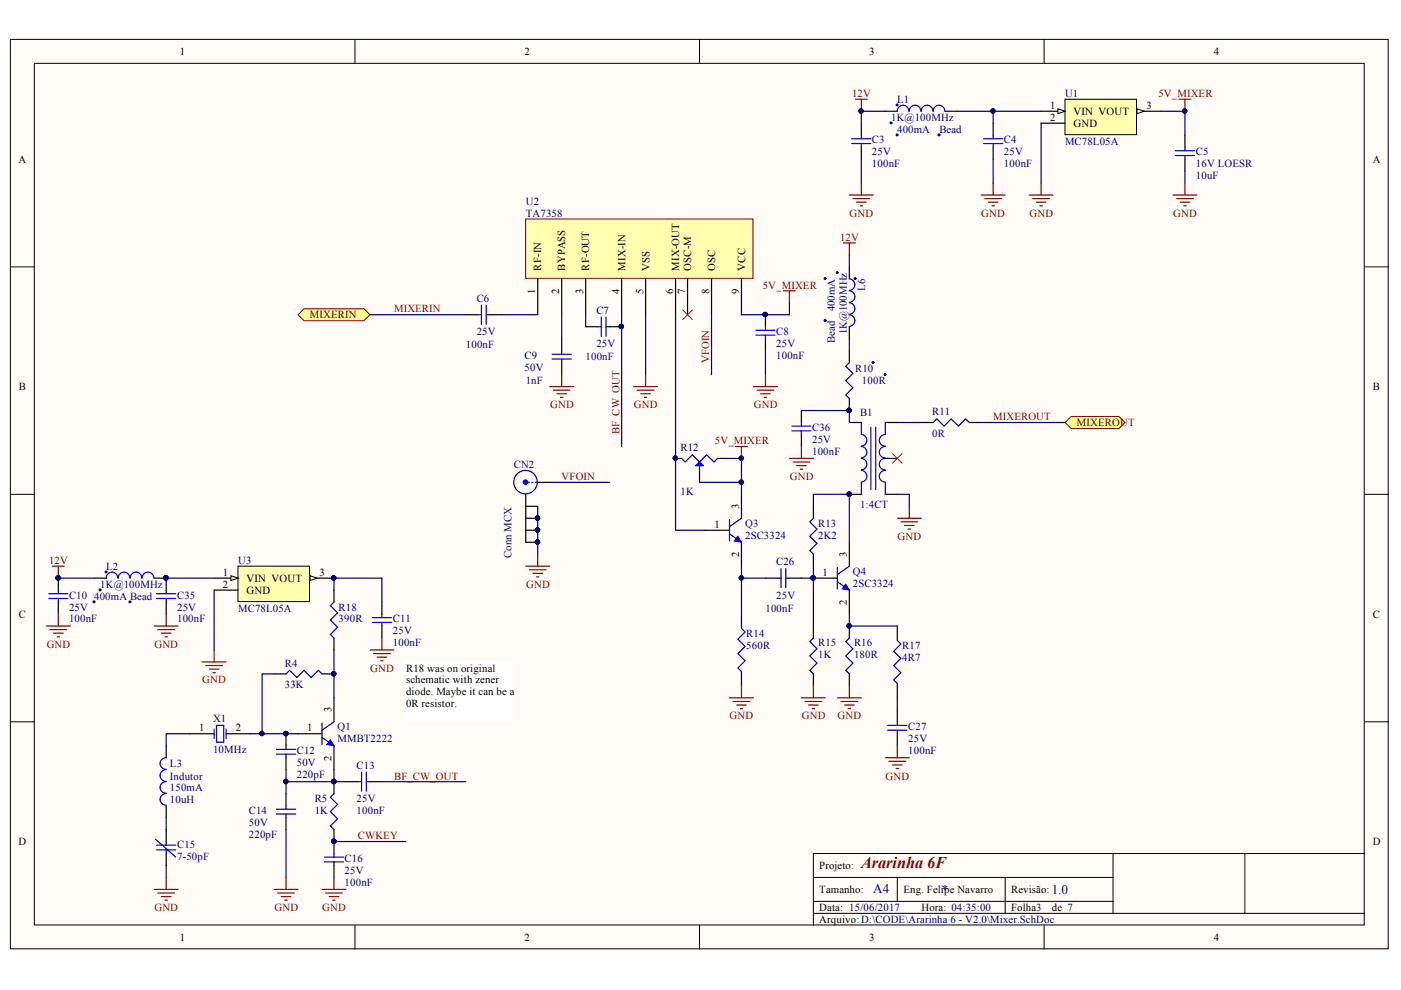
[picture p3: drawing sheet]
<svg xmlns="http://www.w3.org/2000/svg" width="297mm" height="210mm" viewBox="0 0 297 210" stroke-linecap="round" stroke-linejoin="round" font-family="sans-serif">
<defs><g id="words">
<text font-size="3.5" fill="#800000" x="182.6" y="184">Ararinha 6F</text>
<g font-size="2.8" fill="#000080">
<text x="185.1" y="189.3">A4</text>
<text x="199.7" y="189.5">*</text>
<text x="223" y="189.5">1.0</text>
</g>
<g font-size="2.3">
<text x="38.1" y="11.7">1</text>
<text x="111.2" y="11.7">2</text>
<text x="184.3" y="11.7">3</text>
<text x="257.4" y="11.7">4</text>
<text x="222.7" y="23.1">1</text>
<text x="243.1" y="23.1">3</text>
<text x="222.7" y="25.6">2</text>
<text x="227.6" y="24.3">VIN VOUT</text>
<text x="227.6" y="26.9">GND</text>
<text x="3.9" y="34.5">A</text>
<text x="291.1" y="34.5">A</text>
<text x="114.8" y="57.4" transform="rotate(-90 114.8 57.4)">RF-IN</text>
<text x="119.8" y="57.4" transform="rotate(-90 119.8 57.4)">BYPASS</text>
<text x="124.9" y="57.4" transform="rotate(-90 124.9 57.4)">RF-OUT</text>
<text x="132.6" y="57.4" transform="rotate(-90 132.6 57.4)">MIX-IN</text>
<text x="137.7" y="57.4" transform="rotate(-90 137.7 57.4)">VSS</text>
<text x="144" y="57.4" transform="rotate(-90 144 57.4)">MIX-OUT</text>
<text x="146.6" y="57.4" transform="rotate(-90 146.6 57.4)">OSC-M</text>
<text x="151.6" y="57.4" transform="rotate(-90 151.6 57.4)">OSC</text>
<text x="158" y="57.4" transform="rotate(-90 158 57.4)">VCC</text>
<text x="113.5" y="62.3" transform="rotate(-90 113.5 62.3)">1</text>
<text x="118.6" y="62.3" transform="rotate(-90 118.6 62.3)">2</text>
<text x="123.6" y="62.3" transform="rotate(-90 123.6 62.3)">3</text>
<text x="131.3" y="62.3" transform="rotate(-90 131.3 62.3)">4</text>
<text x="136.4" y="62.3" transform="rotate(-90 136.4 62.3)">5</text>
<text x="142.8" y="62.3" transform="rotate(-90 142.8 62.3)">6</text>
<text x="145.3" y="62.3" transform="rotate(-90 145.3 62.3)">7</text>
<text x="150.4" y="62.3" transform="rotate(-90 150.4 62.3)">8</text>
<text x="156.7" y="62.3" transform="rotate(-90 156.7 62.3)">9</text>
<text x="4" y="82.7">B</text>
<text x="291.1" y="82.7">B</text>
<text x="156.7" y="107.8" transform="rotate(-90 156.7 107.8)">3</text>
<text x="151.5" y="112">1</text>
<text x="156.7" y="118.1" transform="rotate(-90 156.7 118.1)">2</text>
<text x="179.5" y="118" transform="rotate(-90 179.5 118)">3</text>
<text x="47.3" y="122.1">1</text>
<text x="47.3" y="124.6">2</text>
<text x="52.3" y="123.4">VIN VOUT</text>
<text x="52.3" y="125.9">GND</text>
<text x="67.7" y="122.1">3</text>
<text x="174.4" y="122.1">1</text>
<text x="4" y="131">C</text>
<text x="179.5" y="128.3" transform="rotate(-90 179.5 128.3)">2</text>
<text x="291.1" y="131">C</text>
<text x="86.1" y="142.4">R18 was on original</text>
<text x="86.1" y="144.9">schematic with zener</text>
<text x="86.1" y="147.4">diode. Maybe it can be a</text>
<text x="86.1" y="150">0R resistor.</text>
<text x="42.2" y="155.1">1</text>
<text x="50" y="155.1">2</text>
<text x="65.1" y="155.1">1</text>
<text x="70.3" y="151" transform="rotate(-90 70.3 151)">3</text>
<text x="70.3" y="161.3" transform="rotate(-90 70.3 161.3)">2</text>
<text x="3.9" y="179.2">D</text>
<text x="291.1" y="179.2">D</text>
<text x="173.7" y="184.3">Projeto:</text>
<text x="173.7" y="189.4">Tamanho:</text>
<text x="191.6" y="189.4">Eng. Felipe Navarro</text>
<text x="214.4" y="189.4">Revisão:</text>
<text x="173.7" y="193.2">Data: 15/06/2017</text>
<text x="173.7" y="195.7">Arquivo: D:\CODE\Ararinha 6 - V2.0\Mixer.SchDoc</text>
<text x="195.4" y="193.2">Hora: 04:35:00</text>
<text x="214.4" y="193.2">Folha3</text>
<text x="223" y="193.2">de 7</text>
<text x="38.1" y="199.5">1</text>
<text x="111.2" y="199.5">2</text>
<text x="184.3" y="199.5">3</text>
<text x="257.4" y="199.5">4</text>
</g>
<g font-size="2.3" fill="#800000">
<text x="180.6" y="20.5">12V</text>
<text x="245.6" y="20.5">5V_MIXER</text>
<text x="180.1" y="46">GND</text>
<text x="208" y="46">GND</text>
<text x="218.3" y="46">GND</text>
<text x="248.7" y="46">GND</text>
<text x="178.1" y="51">12V</text>
<text x="161.7" y="61.2">5V_MIXER</text>
<text x="65.7" y="67.5">MIXERIN</text>
<text x="83.6" y="66.2">MIXERIN</text>
<text x="150.4" y="76.9" transform="rotate(-90 150.4 76.9)">VFOIN</text>
<text x="116.6" y="86.5">GND</text>
<text x="134.4" y="86.5">GND</text>
<text x="159.8" y="86.5">GND</text>
<text x="210.6" y="89.1">MIXEROUT</text>
<text x="131.3" y="92.1" transform="rotate(-90 131.3 92.1)">BF_CW_OUT</text>
<text x="151.6" y="94.1">5V_MIXER</text>
<text x="228.3" y="90.3">MIXEROUT</text>
<text x="119.1" y="101.7">VFOIN</text>
<text x="167.5" y="101.7">GND</text>
<text x="10.4" y="119.6">12V</text>
<text x="190.3" y="114.5">GND</text>
<text x="111.6" y="124.6">GND</text>
<text x="9.9" y="137.3">GND</text>
<text x="32.7" y="137.3">GND</text>
<text x="78.5" y="142.4">GND</text>
<text x="42.9" y="144.9">GND</text>
<text x="154.7" y="152.5">GND</text>
<text x="170" y="152.5">GND</text>
<text x="177.6" y="152.5">GND</text>
<text x="83.6" y="165.3">BF_CW_OUT</text>
<text x="187.7" y="165.3">GND</text>
<text x="75.9" y="177.9">CWKEY</text>
<text x="32.7" y="193.2">GND</text>
<text x="58.2" y="193.2">GND</text>
<text x="68.3" y="193.2">GND</text>
</g>
<g font-size="2.3" fill="#000080">
<text x="190.2" y="21.8">L1</text>
<text x="225.8" y="20.5">U1</text>
<text x="188.9" y="25.6">1K@100MHz</text>
<text x="190.2" y="28.1">400mA</text>
<text x="199.2" y="28.1">Bead</text>
<text x="184.9" y="33">25V</text>
<text x="184.9" y="35.5">100nF</text>
<text x="184.9" y="30.4">C3</text>
<text x="212.9" y="33">25V</text>
<text x="212.9" y="35.5">100nF</text>
<text x="212.9" y="30.4">C4</text>
<text x="225.8" y="30.7">MC78L05A</text>
<text x="253.5" y="35.5">16V LOESR</text>
<text x="253.5" y="33">C5</text>
<text x="253.5" y="38">10uF</text>
<text x="111.5" y="43.4">U2</text>
<text x="111.5" y="46">TA7358</text>
<text x="101.1" y="64">C6</text>
<text x="177" y="66" transform="rotate(-90 177 66)">400mA</text>
<text x="183.4" y="61.7" transform="rotate(-90 183.4 61.7)">L6</text>
<text x="101.1" y="71.1">25V</text>
<text x="126.4" y="66.5">C7</text>
<text x="164.6" y="71.1">C8</text>
<text x="179.5" y="70.9" transform="rotate(-90 179.5 70.9)">1K@100MHz</text>
<text x="98.8" y="73.9">100nF</text>
<text x="111.2" y="76.1">C9</text>
<text x="124.2" y="76.4">100nF</text>
<text x="126.4" y="73.6">25V</text>
<text x="164.6" y="73.6">25V</text>
<text x="164.6" y="76.1">100nF</text>
<text x="177" y="72.8" transform="rotate(-90 177 72.8)">Bead</text>
<text x="111.2" y="78.7">50V</text>
<text x="111.5" y="81.5">1nF</text>
<text x="181.3" y="78.9">R10</text>
<text x="182.8" y="81.5">100R</text>
<text x="182.3" y="88.3">B1</text>
<text x="197.6" y="88">R11</text>
<text x="144.3" y="95.7">R12</text>
<text x="172.2" y="93.9">25V</text>
<text x="172.2" y="91.3">C36</text>
<text x="197.6" y="92.6">0R</text>
<text x="108.9" y="99.2">CN2</text>
<text x="172.2" y="96.4">100nF</text>
<text x="144.3" y="104.9">1K</text>
<text x="182.3" y="107.7">1:4CT</text>
<text x="158" y="111.7">Q3</text>
<text x="173.5" y="111.7">R13</text>
<text x="50.5" y="119.6">U3</text>
<text x="108.4" y="118.3" transform="rotate(-90 108.4 118.3)">Conn MCX</text>
<text x="158" y="114.2">2SC3324</text>
<text x="164.6" y="119.8">C26</text>
<text x="173.5" y="114.2">2K2</text>
<text x="21.2" y="124.6">1K@100MHz</text>
<text x="22.5" y="120.8">L2</text>
<text x="180.8" y="121.8">Q4</text>
<text x="180.8" y="124.4">2SC3324</text>
<text x="14.6" y="129.4">25V</text>
<text x="14.6" y="132">100nF</text>
<text x="14.6" y="126.9">C10</text>
<text x="20" y="127.2">400mA Bead</text>
<text x="37.5" y="129.4">25V</text>
<text x="37.5" y="132">100nF</text>
<text x="37.5" y="126.9">C35</text>
<text x="50.5" y="129.7">MC78L05A</text>
<text x="71.8" y="132">390R</text>
<text x="71.8" y="129.4">R18</text>
<text x="83.3" y="132">C11</text>
<text x="162.3" y="129.7">100nF</text>
<text x="164.6" y="126.9">25V</text>
<text x="83.3" y="134.5">25V</text>
<text x="83.3" y="137.1">100nF</text>
<text x="158.2" y="137.6">560R</text>
<text x="158.2" y="135">R14</text>
<text x="173.5" y="137.1">R15</text>
<text x="181.1" y="137.1">R16</text>
<text x="191.3" y="137.6">R17</text>
<text x="60.4" y="141.4">R4</text>
<text x="173.5" y="139.6">1K</text>
<text x="181.1" y="139.6">180R</text>
<text x="191.3" y="140.1">4R7</text>
<text x="60.4" y="145.9">33K</text>
<text x="45.2" y="153">X1</text>
<text x="71.5" y="154.8">Q1</text>
<text x="192.6" y="154.8">C27</text>
<text x="45.2" y="159.6">10MHz</text>
<text x="62.9" y="159.9">C12</text>
<text x="71.5" y="157.3">MMBT2222</text>
<text x="192.6" y="157.3">25V</text>
<text x="192.6" y="159.9">100nF</text>
<text x="36" y="167.8">150mA</text>
<text x="36" y="162.7">L3</text>
<text x="36" y="165.3">Indutor</text>
<text x="62.9" y="162.4">50V</text>
<text x="62.9" y="165">220pF</text>
<text x="75.6" y="163">C13</text>
<text x="36" y="170.3">10uH</text>
<text x="52.8" y="172.6">C14</text>
<text x="66.7" y="172.6">1K</text>
<text x="66.7" y="170.1">R5</text>
<text x="75.6" y="170.1">25V</text>
<text x="75.6" y="172.6">100nF</text>
<text x="37.5" y="179.7">C15</text>
<text x="52.8" y="175.2">50V</text>
<text x="52.8" y="177.7">220pF</text>
<text x="37.5" y="182.3">7-50pF</text>
<text x="73.1" y="185.3">25V</text>
<text x="73.1" y="182.8">C16</text>
<text x="73.1" y="187.8">100nF</text>
</g>
</g></defs>
<g fill="#fffcf8" stroke="#000" stroke-width=".21">
<path d="M2.2 8.4h292.1v192.8h-292.1z"/>
<path d="M7.3 13.4h281.9v182.7h-281.9z"/>
</g>
<g fill="none" stroke="#000" stroke-width=".21">
<path d="M75.3 8.4v5M148.3 8.4v5M221.4 8.4v5M2.2 56.6h5.1M289.3 56.6h5.1M2.2 104.8h5.1M289.3 104.8h5.1M2.2 153h5.1M289.3 153h5.1M75.3 196.2v5.1M148.3 196.2v5.1M172.5 186h63.5"/>
<path d="M172.5 193.7h116.8M172.5 191.1h63.5M190.2 186v5.1M213.1 186v7.7M221.4 196.2v5.1M236 181v12.7M263.9 181h-91.4v15.2M289.3 181h-25.4v12.7"/>
</g>
<path d="M111.4 46.4h48.2v12.6h-48.2z" fill="#ffffb0" stroke="#800000" stroke-width=".21"/>
<path d="M114 59.1v7.6M119.1 59.1v7.6M124.2 59.1v7.6M131.8 59.1v7.6M136.9 59.1v7.6M143.2 59.1v7.6M145.8 59.1v7.6M150.9 59.1v7.6M157.2 59.1v7.6M63.2 155.6h5.1M70.8 148v5M70.8 158.1v5.1" fill="none" stroke="#000" stroke-width=".25"/>
<path d="M68.3 156.3l2.5 1.8M68.3 153.3v4.6M70.8 153l-2.5 1.8" fill="none" stroke="#00f" stroke-width=".25"/>
<path d="M70 156.8l.8 1.3-1.5-.2z" fill="#00f"/>
<path d="M70 156.8l.8 1.3-1.5-.2z" fill="none" stroke="#00f" stroke-width=".21"/>
<path d="M35.2 158.1v2.6M40.3 155.6h5.1M47.9 155.6h5.1M58.1 142.9h2.5M60.6 155.6v2.5M68.3 142.9h2.5M35.2 170.8v2.5M60.6 160.7v2.5M60.6 168.3v2.5M60.6 173.3v2.6" fill="none" stroke="#000" stroke-width=".25"/>
<g fill="none" stroke="#00f" stroke-width=".25">
<path d="M45.4 154.6v2M45.9 153.8h1.5v3.6h-1.5zM47.9 154.6v2M58.6 158.9h4.1M58.6 159.9h4.1M60.6 142.9l.8-.8 1.5 1.5 1.6-1.5 1.5 1.5 1.5-1.5 .8 .8M60.6 158.1v.8M60.6 159.9v.8M35.2 168.3a1.22 1.22 0 0 0-1.3 1.2 1.22 1.22 0 0 0 1.3 1.2M35.2 165.7a1.22 1.22 0 0 0-1.3 1.2 1.22 1.22 0 0 0 1.3 1.3M35.2 163.2a1.23 1.23 0 0 0-1.3 1.2 1.23 1.23 0 0 0 1.3 1.3M35.2 160.7a1.23 1.23 0 0 0-1.3 1.2 1.23 1.23 0 0 0 1.3 1.2"/>
<path d="M58.6 171.6h4.1M58.6 172.6h4.1M60.6 170.8v.8M60.6 172.6v.7"/>
</g>
<g fill="#000080" stroke="#000080" stroke-width=".21">
<circle cx="60.6" cy="155.5" r=".46"/>
<circle cx="60.6" cy="165.7" r=".47"/>
<circle cx="70.7" cy="142.8" r=".47"/>
<circle cx="55.5" cy="155.5" r=".46"/>
</g>
<path d="M40.3 155.6h-5.1v2.5M58.1 142.9h-2.5v12.7M60.6 155.6h2.6M60.6 163.2v5.1" fill="none" stroke="#000080" stroke-width=".25"/>
<path d="M50.5 120h15.1v7.6h-15.1z" fill="#ffffb0" stroke="#000" stroke-width=".21"/>
<path d="M65.7 122.6h5.1" fill="none" stroke="#000" stroke-width=".25"/>
<path d="M65.7 122.1l1.6 .5-1.6 .5z" fill="#fffcf8"/>
<path d="M65.7 122.1l1.6 .5-1.6 .5z" fill="none" stroke="#000" stroke-width=".21"/>
<circle cx="70.8" cy="122.5" r=".46" fill="#000080" stroke="#000080" stroke-width=".21"/>
<path d="M45.4 122.6h5.1" fill="none" stroke="#000" stroke-width=".25"/>
<path d="M49 122.1l1.5 .5-1.5 .5z" fill="#fffcf8"/>
<path d="M49 122.1l1.5 .5-1.5 .5z" fill="none" stroke="#000" stroke-width=".21"/>
<g fill="none" stroke="#000" stroke-width=".25">
<path d="M98.8 66.7h2.5M103.8 66.7h2.6M119.1 71.8v2.5M119.1 76.9v2.5M124.2 69.3h2.5M129.3 69.3h2.5M12.4 122.6v2.5M12.4 127.7v2.5M45.4 125.1h5.1M81 127.7v2.5M81 132.7v2.6M35.2 175.9v2.5"/>
<path d="M70.8 165.7v2.6M70.8 175.9v5.1M73.4 165.7h2.5M78.4 165.7h2.6M35.2 181v2.5M70.8 183.5v2.5"/>
</g>
<g fill="#000080" stroke="#000080" stroke-width=".21">
<circle cx="70.8" cy="122.5" r=".46"/>
<circle cx="12.3" cy="122.5" r=".46"/>
<circle cx="55.5" cy="155.5" r=".46"/>
<circle cx="60.6" cy="155.5" r=".46"/>
<circle cx="70.8" cy="178.4" r=".46"/>
<circle cx="70.7" cy="165.7" r=".47"/>
<circle cx="60.6" cy="165.7" r=".47"/>
<circle cx="131.7" cy="69.2" r=".46"/>
<circle cx="251.2" cy="23.5" r=".46"/>
</g>
<g fill="none" stroke="#00f" stroke-width=".25">
<path d="M101.3 66.7h.8M102.1 64.7v4.1M103.1 64.7v4.1M103.1 66.7h.7M117.1 76.1h4M117.1 75.1h4M119.1 74.3v.8M119.1 76.1v.8M126.7 69.3h.8M127.5 67.2v4.1M128.5 67.2v4.1M128.5 69.3h.8"/>
<path d="M10.3 125.9h4.1M10.3 126.9h4.1M12.4 125.1v.8M12.4 126.9v.8M78.9 131h4.1M78.9 132h4.1M81 130.2v.8M81 132v.7M32.9 177.9l4.4 3.8M33.2 179.2h4.1M35.2 178.4v.8M70.8 168.3l-.8 .7 1.6 1.6-1.6 1.5 1.6 1.5-1.6 1.5 .8 .8"/>
<path d="M75.9 165.7h.8M76.7 163.7v4.1M77.7 163.7v4.1M77.7 165.7h.7M33.2 180.2h4.1M35.2 180.2v.8M68.8 181.7h4M68.8 182.7h4M70.8 181v.7M70.8 182.7v.8"/>
</g>
<g fill="none" stroke="#800000" stroke-width=".25">
<path d="M250 21h2.5M251.2 21v2.6M119.1 79.4v2.6M136.9 79.4v2.6M166.1 61.7h2.5M167.4 61.7v2.5M116.5 82h5.1M117.3 82.7h3.6M118.1 83.5h2M118.8 84.2h.5M134.3 82h5.1M135.1 82.7h3.6"/>
<path d="M135.9 83.5h2M136.6 84.2h.5M9.8 132.7h5.1M10.6 133.5h3.5M11.1 120h2.5M11.3 134.3h2.1M12.1 135h.5M12.4 120v2.6M12.4 130.2v2.5M45.4 137.8v2.5M78.4 137.8h5.1M79.2 138.6h3.6"/>
<path d="M80 139.3h2M81 135.3v2.5M42.9 140.3h5M43.6 141.1h3.6M44.4 141.9h2M45.1 142.6h.6M80.7 140.1h.5M32.7 188.6h5.1M33.5 189.3h3.5M34.2 190.1h2.1M35 190.9h.5M35.2 186v2.6"/>
<path d="M58.1 188.6h5.1M58.9 189.3h3.5M59.6 190.1h2.1M60.4 190.9h.5M60.6 186v2.6M68.3 188.6h5.1M69 189.3h3.6M69.8 190.1h2M70.6 190.9h.5M70.8 186v2.6"/>
</g>
<g fill="none" stroke="#000080" stroke-width=".25">
<path d="M106.4 66.7h7.6M119.1 66.7v5.1M124.2 66.7v2.6M131.8 66.7v28M136.9 66.7v12.7M45.4 125.1v12.7M53 155.6h7.6M35.2 173.3v2.6M60.6 175.9v10.1M70.8 163.2v2.5h-10.2M70.8 178.4h15.3M70.8 165.7h2.6"/>
<path d="M81 165.7h17.8M35.2 183.5v2.5"/>
</g>
<path d="M225.8 21h15.2v7.6h-15.2z" fill="#ffffb0" stroke="#000" stroke-width=".21"/>
<path d="M241.1 23.6h5" fill="none" stroke="#000" stroke-width=".25"/>
<path d="M241.1 23.1l1.5 .5-1.5 .5z" fill="#fffcf8"/>
<path d="M241.1 23.1l1.5 .5-1.5 .5z" fill="none" stroke="#000" stroke-width=".21"/>
<path d="M220.7 23.6h5.1" fill="none" stroke="#000" stroke-width=".25"/>
<path d="M224.3 23.1l1.5 .5-1.5 .5z" fill="#fffcf8"/>
<path d="M224.3 23.1l1.5 .5-1.5 .5z" fill="none" stroke="#000" stroke-width=".21"/>
<g fill="none" stroke="#000" stroke-width=".25">
<path d="M182.6 26.1v2.6M182.6 31.2v2.5M187.7 23.6h2.5M200.4 23.6h2.5M210.6 26.1v2.6M210.6 31.2v2.5M220.7 26.1h5.1M251.2 28.7v2.5M251.2 33.7v2.6M162.3 66.7v2.6M162.3 71.8v2.5M149.6 112.4h5.1"/>
<path d="M157.2 104.8v5.1M157.2 115v5M20 122.6h2.5M32.7 122.6h2.5"/>
</g>
<g fill="none" stroke="#800000" stroke-width=".25">
<path d="M181.3 21h2.6M182.6 21v2.6M182.6 38.8v2.6M210.6 38.8v2.6M220.7 38.8v2.6M251.2 38.8v2.6M180.1 41.4h5.1M180.8 42.1h3.6M181.6 42.9h2M182.4 43.6h.5M208 41.4h5.1M208.8 42.1h3.6"/>
<path d="M209.6 42.9h2M210.3 43.6h.5M218.2 41.4h5.1M219 42.1h3.5M219.7 42.9h2.1M220.5 43.6h.5M248.7 41.4h5.1M249.5 42.1h3.5M250.2 42.9h2M251 43.6h.5M162.3 79.4v2.6M159.7 82h5.1"/>
<path d="M160.5 82.7h3.6M161.3 83.5h2M162 84.2h.5"/>
</g>
<g fill="none" stroke="#00f" stroke-width=".25">
<path d="M180.6 30.4h4.1M180.6 29.4h4.1M182.6 28.7v.7M182.6 30.4v.8M192.7 23.6a1.22 1.22 0 0 0-1.2-1.3 1.22 1.22 0 0 0-1.3 1.3M195.2 23.6a1.22 1.22 0 0 0-1.2-1.3 1.22 1.22 0 0 0-1.2 1.3M197.8 23.6a1.23 1.23 0 0 0-1.3-1.3 1.23 1.23 0 0 0-1.2 1.3M200.3 23.6a1.22 1.22 0 0 0-1.2-1.3 1.22 1.22 0 0 0-1.2 1.3M208.5 30.4h4.1M208.5 29.4h4.1M210.6 28.7v.7M210.6 30.4v.8"/>
<path d="M249.2 32h4.1M249.2 33h4.1M251.2 31.2v.8M251.2 33v.7M160.3 71h4M160.3 70h4M162.3 69.3v.7M162.3 71v.8M154.7 113.2l2.5 1.8M154.7 110.1v4.6M157.2 109.9l-2.5 1.8M25 122.6a1.22 1.22 0 0 0-1.3-1.3 1.22 1.22 0 0 0-1.2 1.3"/>
<path d="M27.5 122.6a1.22 1.22 0 0 0-1.2-1.3 1.22 1.22 0 0 0-1.2 1.3M30 122.6a1.22 1.22 0 0 0-1.2-1.3 1.22 1.22 0 0 0-1.2 1.3M32.6 122.6a1.23 1.23 0 0 0-1.2-1.3 1.23 1.23 0 0 0-1.3 1.3"/>
</g>
<path d="M182.6 33.7v5.1M187.7 23.6h-5.1v2.5M202.9 23.6h7.7M210.6 33.7v5.1M220.7 23.6h-10.1v2.5M220.7 26.1v12.7M246.1 23.6h5.1v5.1M251.2 36.3v2.5M162.3 74.3v5.1M167.4 64.2v2.5h-10.2M12.4 122.6h7.6" fill="none" stroke="#000080" stroke-width=".25"/>
<g fill="#000080" stroke="#000080" stroke-width=".21">
<circle cx="210.5" cy="23.5" r=".46"/>
<circle cx="190.2" cy="28.6" r=".2"/>
<circle cx="188.9" cy="26.1" r=".21"/>
<circle cx="190.2" cy="22.3" r=".2"/>
<circle cx="199.1" cy="28.6" r=".21"/>
<circle cx="251.2" cy="23.5" r=".46"/>
<circle cx="182.6" cy="23.5" r=".47"/>
<circle cx="162.2" cy="66.7" r=".46"/>
<circle cx="35.2" cy="122.5" r=".46"/>
<circle cx="19.9" cy="127.6" r=".21"/>
<circle cx="21.2" cy="125.1" r=".21"/>
<circle cx="22.5" cy="121.3" r=".21"/>
<circle cx="27.6" cy="127.6" r=".21"/>
<circle cx="12.3" cy="122.5" r=".46"/>
</g>
<path d="M156.4 113.7l.8 1.3-1.5-.3z" fill="#00f"/>
<path d="M156.4 113.7l.8 1.3-1.5-.3z" fill="none" stroke="#00f" stroke-width=".21"/>
<path d="M148.3 99.7v2.6" fill="none" stroke="#000" stroke-width=".25"/>
<path d="M148.3 98v1.7" fill="none" stroke="#00f" stroke-width=".25"/>
<path d="M147.6 98.7l.7-.7 .8 .7z" fill="#00f"/>
<path d="M147.6 98.7l.7-.7 .8 .7z" fill="none" stroke="#00f" stroke-width=".21"/>
<path d="M144.5 97.2l.8 .8 1.5-1.6 1.5 1.6 1.5-1.6 1.6 1.6 .7-.8M147.6 98.7l.7-.7 .8 .7zM157.2 133.2l.8 .8-1.6 1.5 1.6 1.5-1.6 1.6 1.6 1.5-1.6 1.5 .8 .8M177.5 123.3l2.6 1.8M177.5 120.3v4.6M180.1 120l-2.6 1.8" fill="none" stroke="#00f" stroke-width=".25"/>
<path d="M143.2 97.2h1.3M152.1 97.2h1.3M180.1 115v5M157.2 130.2v3M172.5 122.6h5M180.1 125.1v5.1M157.2 142.4v3" fill="none" stroke="#000" stroke-width=".25"/>
<g fill="#000080" stroke="#000080" stroke-width=".21">
<circle cx="143.2" cy="97.1" r=".46"/>
<circle cx="172.4" cy="122.5" r=".46"/>
</g>
<path d="M179.3 123.8l.8 1.3-1.5-.2z" fill="#00f"/>
<path d="M179.3 123.8l.8 1.3-1.5-.2z" fill="none" stroke="#00f" stroke-width=".21"/>
<g fill="#000080" stroke="#000080" stroke-width=".21">
<circle cx="172.4" cy="122.5" r=".46"/>
<circle cx="157.2" cy="122.5" r=".46"/>
<circle cx="143.2" cy="97.1" r=".46"/>
<circle cx="157.2" cy="97.1" r=".46"/>
<circle cx="157.2" cy="102.2" r=".46"/>
<circle cx="180" cy="132.7" r=".46"/>
<circle cx="114" cy="109.8" r=".46"/>
<circle cx="114" cy="112.4" r=".46"/>
<circle cx="114" cy="114.9" r=".46"/>
<circle cx="180" cy="104.8" r=".46"/>
<circle cx="180" cy="87" r=".46"/>
<circle cx="187.6" cy="79.4" r=".21"/>
<circle cx="185.1" cy="76.8" r=".22"/>
</g>
<g fill="none" stroke="#000" stroke-width=".25">
<path d="M180.1 74.3v2.6M169.9 87v2.6M169.9 92.1v2.6M180.1 84.5v2.5M180.1 89.6h2.5M187.7 89.6h2.5M187.7 97.2h2.5M195.3 89.6h2.6M205.5 89.6h2.5M172.5 107.3v2.6M172.5 117.5v2.5M180.1 104.8h2.5"/>
<path d="M187.7 104.8h2.5M162.3 122.6h2.5M167.4 122.6h2.5M172.5 132.7v2.6M180.1 132.7v2.6M190.2 132.7v3.1M172.5 142.9v2.5M180.1 142.9v2.5M190.2 144.9v3.1M190.2 150.5v2.5M190.2 155.6v2.5"/>
</g>
<g fill="none" stroke="#00f" stroke-width=".25">
<path d="M180.1 76.9l-.8 .7 1.5 1.6-1.5 1.5 1.5 1.5-1.5 1.5 .8 .8M167.9 91.4h4M167.9 90.3h4M169.9 89.6v.7M169.9 91.4v.7M182.6 94.7a1.22 1.22 0 0 1 1.2 1.2 1.22 1.22 0 0 1-1.2 1.2M182.6 97.2a1.22 1.22 0 0 1 1.2 1.2 1.22 1.22 0 0 1-1.2 1.2M182.6 99.7a1.23 1.23 0 0 1 1.2 1.3 1.23 1.23 0 0 1-1.2 1.2M182.6 89.6v2.5a1.23 1.23 0 0 1 1.2 1.3 1.23 1.23 0 0 1-1.2 1.2M184.7 90.6v13.2M185.7 90.6v13.2M187.7 94.7a1.22 1.22 0 0 0-1.3 1.2 1.22 1.22 0 0 0 1.3 1.2"/>
<path d="M187.7 97.2a1.22 1.22 0 0 0-1.3 1.2 1.22 1.22 0 0 0 1.3 1.2M187.7 99.7a1.23 1.23 0 0 0-1.3 1.3 1.23 1.23 0 0 0 1.3 1.2M187.7 89.6v2.5a1.23 1.23 0 0 0-1.3 1.2 1.23 1.23 0 0 0 1.3 1.3M197.9 89.6l.7-.8 1.6 1.5 1.5-1.5 1.5 1.5 1.5-1.5 .8 .8M172.5 109.9l-.8 .7 1.5 1.6-1.5 1.5 1.5 1.5-1.5 1.5 .8 .8M182.6 102.3v2.5M187.7 102.3v2.5M164.8 122.6h.8M165.6 120.5v4.1M166.6 120.5v4.1M166.6 122.6h.8M172.5 135.3l-.8 .7 1.5 1.6-1.5 1.5 1.5 1.5-1.5 1.5 .8 .8"/>
<path d="M180.1 135.3l-.8 .7 1.5 1.6-1.5 1.5 1.5 1.5-1.5 1.5 .8 .8M190.2 135.8l.8 .7-1.5 1.6 1.5 1.5-1.5 1.5 1.5 1.5-1.5 1.6 .7 .7M188.2 154.8h4.1M188.2 153.8h4.1M190.2 153v.8M190.2 154.8v.8"/>
</g>
<g fill="none" stroke="#000080" stroke-width=".25">
<path d="M143.2 66.7v45.7h6.4M150.9 66.7v12.7M153.4 97.2h3.8v5.1M169.9 87h10.2v2.6M190.2 89.6h5.1M208 89.6h17.8M114 107.3v10.2M116.5 102.3h12.8M148.3 102.3h8.9v2.5M172.5 107.3v-2.5h7.6v10.2M190.2 104.8h2.6v2.5M157.2 120v10.2"/>
<path d="M157.2 122.6h5.1M169.9 122.6h2.6M172.5 120v12.7M180.1 130.2v2.5h10.1M190.2 148v2.5"/>
</g>
<g fill="none" stroke="#800000" stroke-width=".25">
<path d="M155.9 94.7h2.6M157.2 94.7v2.5M167.4 97.2h5.1M168.1 98h3.6M168.9 98.7h2M169.7 99.5h.5M169.9 94.7v2.5M114 117.5v2.5M190.2 109.9h5.1M191 110.6h3.6M191.8 111.4h2M192.5 112.2h.5"/>
<path d="M192.8 107.3v2.6M111.5 120h5M112.2 120.8h3.6M113 121.6h2M113.8 122.3h.5M154.7 148h5M155.4 148.7h3.6M156.2 149.5h2M157 150.2h.5M157.2 145.4v2.6M169.9 148h5.1M170.7 148.7h3.5"/>
<path d="M171.4 149.5h2.1M172.2 150.2h.5M172.5 145.4v2.6M177.5 148h5.1M178.3 148.7h3.6M179.1 149.5h2M179.8 150.2h.5M180.1 145.4v2.6M190.2 158.1v2.6M187.7 160.7h5.1M188.5 161.4h3.5M189.2 162.2h2.1"/>
<path d="M190 162.9h.5"/>
</g>
<path d="M189.2 96.2l2.1 2M191.3 96.2l-2.1 2" fill="none" stroke="#f00" stroke-width=".21"/>
<path d="M225.8 89.6l1.3-1.3h10.2l1.2 1.3-1.2 1.2h-10.2z" fill-rule="evenodd" fill="#ffff80" stroke="#800000" stroke-width=".21"/>
<path d="M180.1 56.6v2.5M180.1 69.3v2.5M35.2 122.6v2.5M35.2 127.7v2.5M70.8 125.1v2.6M70.8 135.3v2.5" fill="none" stroke="#000" stroke-width=".25"/>
<path d="M180.1 59.1a1.23 1.23 0 0 1 1.1 1.3 1.23 1.23 0 0 1-1.1 1.2M180.1 61.7a1.22 1.22 0 0 1 1.1 1.2 1.22 1.22 0 0 1-1.1 1.2M180.1 64.2a1.22 1.22 0 0 1 1.1 1.2 1.22 1.22 0 0 1-1.1 1.2M180.1 66.7a1.23 1.23 0 0 1 1.1 1.3 1.23 1.23 0 0 1-1.1 1.2M33.2 125.9h4.1M33.2 126.9h4.1M35.2 125.1v.8M35.2 126.9v.8M70.8 127.7l-.8 .7 1.6 1.5-1.6 1.6 1.6 1.5-1.6 1.5 .8 .8" fill="none" stroke="#00f" stroke-width=".25"/>
<path d="M180.1 54v2.6M78.4 66.7h20.4M180.1 71.8v2.5M35.2 122.6h10.2M70.8 125.1v-2.5h10.2v5.1M70.8 137.8v10.2" fill="none" stroke="#000080" stroke-width=".25"/>
<g fill="#000080" stroke="#000080" stroke-width=".21">
<circle cx="70.8" cy="122.5" r=".46"/>
<circle cx="70.7" cy="142.8" r=".47"/>
<circle cx="35.2" cy="122.5" r=".46"/>
<circle cx="174.9" cy="59.1" r=".21"/>
<circle cx="177.5" cy="57.8" r=".21"/>
<circle cx="181.3" cy="59.1" r=".2"/>
<circle cx="174.9" cy="67.9" r=".21"/>
</g>
<path d="M86.1 140.3h22.7v12.6h-22.7z" fill="#fff" stroke="#fff" stroke-width=".21"/>
<path d="M178.8 51.5h2.5M180.1 51.5v2.5M32.7 132.7h5.1M33.5 133.5h3.5M34.2 134.3h2.1M35 135h.5M35.2 130.2v2.5" fill="none" stroke="#800000" stroke-width=".25"/>
<path d="M144.8 65.7l2 2M146.8 65.7l-2 2" fill="none" stroke="#f00" stroke-width=".21"/>
<path d="M63.2 66.7l1.3-1.2h12.7l1.2 1.2-1.2 1.3h-12.7z" fill-rule="evenodd" fill="#ffff80" stroke="#800000" stroke-width=".21"/>
<path d="M111.5 107.3h2.5M111.5 109.9h2.5M111.5 112.4h2.5M111.5 104.8v10.2h2.5M114 102.3h2.5" fill="none" stroke="#000" stroke-width=".25"/>
<circle cx="111.4" cy="102.2" r=".47" fill="#00f" stroke="#00f" stroke-width=".25"/>
<g fill="none" stroke="#00f" stroke-width=".25">
<path d="M112 102.3h.2M112.7 102.3h.3M113.5 102.3h.3"/>
<circle cx="111.4" cy="102.2" r="2.49"/>
</g>
<g fill="#000080" stroke="#000080" stroke-width=".21">
<circle cx="114" cy="109.8" r=".46"/>
<circle cx="114" cy="112.4" r=".46"/>
<circle cx="114" cy="114.9" r=".46"/>
</g>
<use href="#words"/>
</svg>
